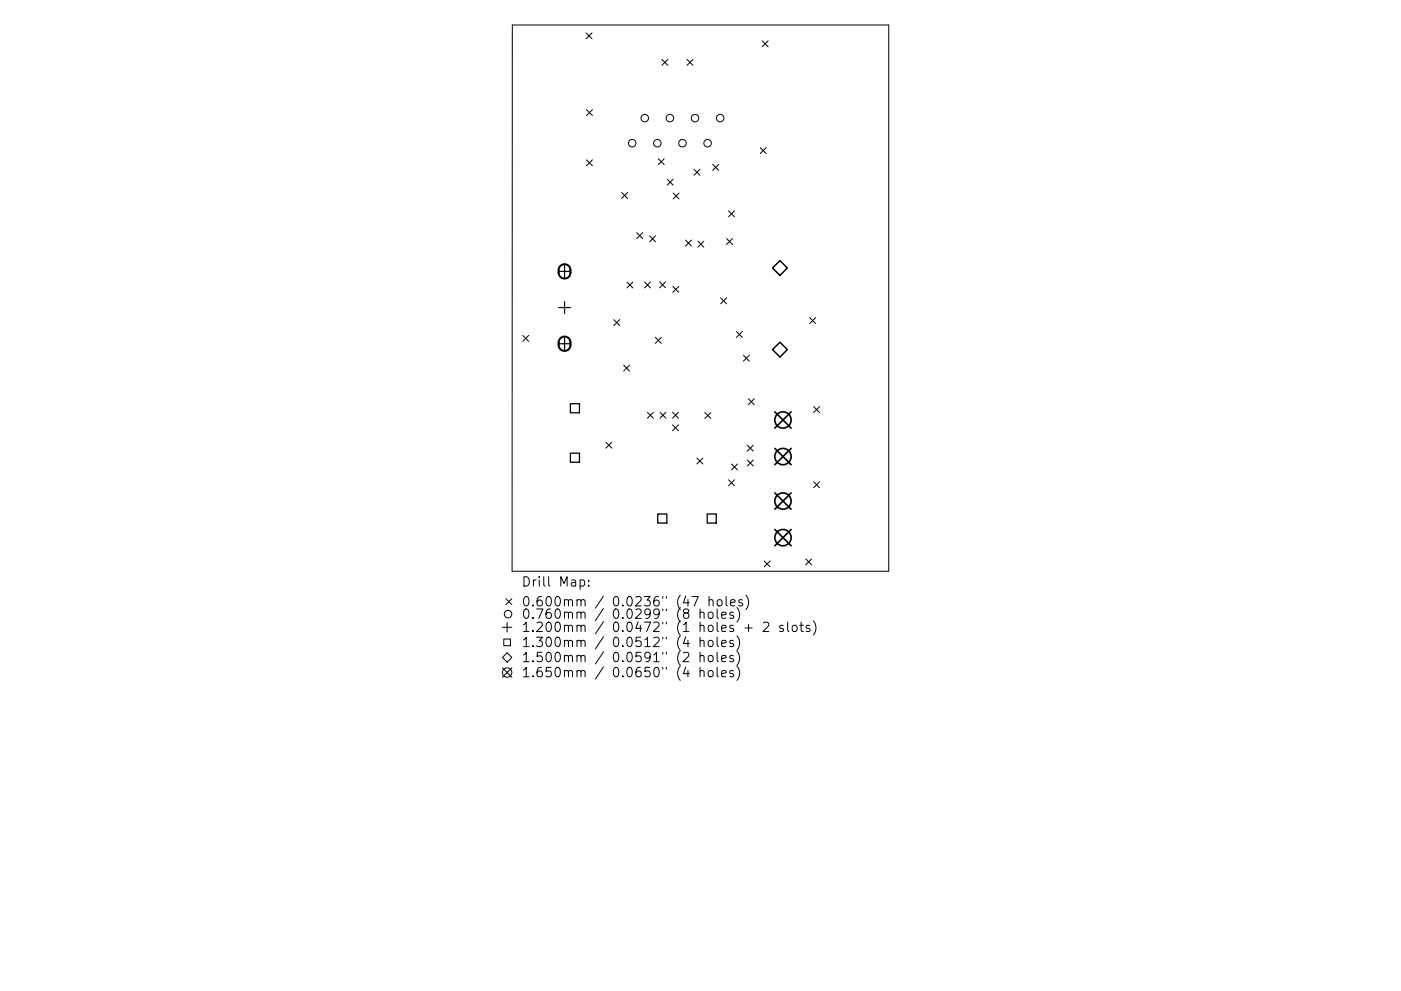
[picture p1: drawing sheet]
<svg xmlns="http://www.w3.org/2000/svg" width="297mm" height="210mm" viewBox="0 0 297 210" stroke-linecap="round" stroke-linejoin="round" font-family="sans-serif">
<defs><g id="words">
<g font-size="2.8">
<text x="110.5" y="124.5">Drill Map:</text>
<text x="110.5" y="128.7">0.600mm / 0.0236&quot; (47 holes)</text>
<text x="110.5" y="131.3">0.760mm / 0.0299&quot; (8 holes)</text>
<text x="110.5" y="134.1">1.200mm / 0.0472&quot; (1 holes + 2 slots)</text>
<text x="110.5" y="137.3">1.300mm / 0.0512&quot; (4 holes)</text>
<text x="110.5" y="140.5">1.500mm / 0.0591&quot; (2 holes)</text>
<text x="110.5" y="143.7">1.650mm / 0.0650&quot; (4 holes)</text>
</g>
</g></defs>
<g fill="none" stroke="#000" stroke-width=".21">
<path d="M108.6 5.3h79.8v115.9h-79.8zM124.3 7l1.2 1.2M125.5 7l-1.2 1.2M140.3 12.6l1.3 1.3M141.6 12.6l-1.3 1.3M145.7 12.6l1.2 1.3M146.9 12.6l-1.2 1.3M161.6 8.7l1.3 1.2M162.9 8.7l-1.3 1.2M124.3 23.3l1.3 1.2M124.3 33.9l1.3 1.3M125.6 23.3l-1.3 1.2"/>
<path d="M125.6 33.9l-1.3 1.3M139.6 33.7l1.2 1.2M140.8 33.7l-1.2 1.2M141.5 38l1.2 1.3M142.7 38l-1.2 1.3M147.1 35.9l1.3 1.3M148.4 35.9l-1.3 1.3M151.1 34.9l1.3 1.2M152.4 34.9l-1.3 1.2M161.2 31.3l1.2 1.3M162.4 31.3l-1.2 1.3M131.8 40.8l1.3 1.3"/>
<path d="M132.9 59.8l1.3 1.3M133.1 40.8l-1.3 1.3M134.2 59.8l-1.3 1.3M135 49.4l1.3 1.2M136.3 49.4l-1.3 1.2M136.7 59.8l1.2 1.3M137.7 50l1.3 1.3M137.9 59.8l-1.2 1.3M139 50l-1.3 1.3M139.8 59.8l1.3 1.3M141.1 59.8l-1.3 1.3M142.7 41l1.3 1.2"/>
<path d="M144 41l-1.3 1.2M145.3 50.9l1.3 1.3M146.6 50.9l-1.3 1.3M148 51.2l1.2 1.2M149.2 51.2l-1.2 1.2M154 50.6l1.3 1.3M154.5 44.7l1.2 1.3M155.3 50.6l-1.3 1.3M155.7 44.7l-1.2 1.3M110.8 71.2l1.3 1.2M112.1 71.2l-1.3 1.2M130.1 67.8l1.3 1.3"/>
<path d="M131.4 67.8l-1.3 1.3M132.2 77.5l1.3 1.2M133.5 77.5l-1.3 1.2M138.9 71.6l1.3 1.2M140.2 71.6l-1.3 1.2M142.6 60.8l1.3 1.2M143.9 60.8l-1.3 1.2M152.8 63.2l1.2 1.3M154 63.2l-1.2 1.3M156.1 70.3l1.3 1.3M157.4 70.3l-1.3 1.3M157.6 75.4l1.3 1.2"/>
<path d="M158.9 75.4l-1.3 1.2M171.7 67.4l1.2 1.3M172.9 67.4l-1.2 1.3M128.5 93.8l1.2 1.3M129.7 93.8l-1.2 1.3M137.3 87.5l1.2 1.2M138.5 87.5l-1.2 1.2M139.9 87.5l1.3 1.2M141.2 87.5l-1.3 1.2M142.6 87.5l1.3 1.2M142.6 90.1l1.3 1.3M143.9 87.5l-1.3 1.2"/>
<path d="M143.9 90.1l-1.3 1.3M147.8 97.2l1.2 1.2M149 97.2l-1.2 1.2M149.4 87.5l1.3 1.3M150.7 87.5l-1.3 1.3M155.1 98.4l1.3 1.3M156.4 98.4l-1.3 1.3M158.5 94.5l1.2 1.2M158.5 97.6l1.2 1.3M158.7 84.6l1.2 1.3M159.7 94.5l-1.2 1.2M159.7 97.6l-1.2 1.3"/>
<path d="M159.9 84.6l-1.2 1.3M172.5 86.3l1.3 1.2M173.8 86.3l-1.3 1.2M154.5 101.8l1.2 1.3M155.7 101.8l-1.2 1.3M162 119l1.3 1.3M163.3 119l-1.3 1.3M170.8 118.6l1.3 1.2M172.1 118.6l-1.3 1.2M172.5 102.2l1.3 1.3M173.8 102.2l-1.3 1.3M106.5 139.5l1-1 1 1-1 1z"/>
<path d="M106.5 133.1h2M106.8 135.6h1.4v1.4h-1.4zM107.3 127l1.2 1.3M107.5 132.1v2M108.5 127l-1.2 1.3M123 123.1l.6-.1 .4 .4v.6l-.2 .3h-.8M124.8 124.2v.2M124.8 123.1v.2M146.7 126.6h1.3l-.8 2M148.4 130.1a.5 .5 0 0 1 .9 0v1.1M148.4 136a.5 .5 0 0 1 .9 .1v1.1M148.4 139.2a.5 .5 0 0 1 .9 .1v1.1"/>
<path d="M148.4 129.2v2M148.4 135.2v2M148.4 138.4v2M150.2 130.1a.54 .54 0 0 1 .6-.2 .54 .54 0 0 1 .4 .3v.6a.54 .54 0 0 1-.5 .4 .54 .54 0 0 1-.6-.4zM150.2 136a.54 .54 0 0 1 .6-.2 .54 .54 0 0 1 .4 .4v.6a.54 .54 0 0 1-.5 .4 .54 .54 0 0 1-.6-.4zM150.2 139.2a.54 .54 0 0 1 .6-.2 .54 .54 0 0 1 .4 .4v.6a.54 .54 0 0 1-.5 .4 .54 .54 0 0 1-.6-.4zM150.3 127.4l.3-.2 .5 .1 .1 1.3M150.3 126.6v2M152 129.2v1.7l.3 .3M152 135.2v1.7l.3 .3M152 138.4v1.7l.3 .3M152.1 127.4l.3-.2a.54 .54 0 0 1 .7 .4v.6a.54 .54 0 0 1-.5 .4 .54 .54 0 0 1-.6-.4z"/>
<path d="M153 130.5l1-.2-.1-.3-.6-.1-.3 .2 .1 1h.8M153 136.5l1-.2-.1-.3-.6-.1-.3 .2 .1 1h.8M153 139.7l1-.2-.1-.3-.6-.1-.3 .2 .1 1h.8M154 126.6v1.7l.2 .3M154.9 127.9l1-.2-.1-.4-.6-.1-.3 .3 .1 1h.8M155.5 130l-.5-.1-.3 .2 .1 .3 .7 .2v.5h-.8M155.5 136l-.5-.1-.3 .2 .1 .3 .7 .2v.5h-.8M155.5 139.2l-.5-.1-.3 .2 .1 .3 .7 .2v.5h-.8M156.2 128.9a2.29 2.29 0 0 1 0 3.1M156.2 134.9a2.29 2.29 0 0 1 0 3.1M156.2 138.1a2.29 2.29 0 0 1 0 3.1M157.4 127.3l-.5-.1-.3 .3 .1 .3 .7 .2v.5h-.8"/>
<path d="M158 133.2h1.5M158.1 126.3a2.29 2.29 0 0 1 0 3M158.7 132.5v1.5M161.9 132.2l.2-.2 .7 .1a.54 .54 0 0 1 .1 .7l-1.1 1.2h1.2M166 132.8l-.4-.1-.3 .2 .1 .3 .6 .2v.5h-.7M167 132v1.7l.3 .3M168 132.8a.54 .54 0 0 1 .6-.2 .54 .54 0 0 1 .4 .4v.6a.54 .54 0 0 1-.5 .4 .54 .54 0 0 1-.5-.4zM169.6 132.7h.7M169.9 132v1.7l.1 .2 .3 .1M171.7 132.8l-.5-.1-.3 .2 .1 .3 .7 .2v.5h-.8M172.4 131.7a2.29 2.29 0 0 1 0 3.1M106.5 141.7l2 2"/>
<path d="M108.5 141.7l-2 2M148.4 142.4l.3-.1 .5 .1 .1 1.2M148.4 141.6v2M150.2 142.4l.3-.1 .5 .1 .2 .2v.6a.54 .54 0 0 1-.5 .4 .54 .54 0 0 1-.6-.4zM152 141.6v1.7l.3 .3M153 142.9l1-.2-.1-.3-.6-.1-.3 .2 .1 1h.8M155.5 142.4l-.5-.1-.3 .2 .1 .3 .7 .2v.5h-.8M156.2 141.3a2.29 2.29 0 0 1 0 3.1"/>
<circle cx="134" cy="30.4" r=".8"/>
<circle cx="136.7" cy="25.1" r=".8"/>
<circle cx="139.4" cy="30.4" r=".8"/>
<circle cx="142" cy="25.1" r=".8"/>
<circle cx="144.7" cy="30.4" r=".8"/>
<circle cx="147.4" cy="25.1" r=".8"/>
<circle cx="150" cy="30.4" r=".8"/>
<circle cx="152.7" cy="25.1" r=".8"/>
<circle cx="107.7" cy="130.3" r=".8"/>
<circle cx="107.5" cy="142.7" r="1"/>
</g>
<path d="M118.4 57.6h2.6M119.7 56.3v2.5M118.4 65.3h2.6M118.4 72.9h2.6M119.7 64v2.5M119.7 71.7v2.5" fill="none" stroke="#000" stroke-width=".25"/>
<path d="M118.8 56.4a1.26 1.26 0 0 1 1.4-.2 1.26 1.26 0 0 1 .8 1.1v.5a1.26 1.26 0 0 1-1.3 1.3 1.26 1.26 0 0 1-1.3-1.3l.1-.8zM118.8 71.8a1.26 1.26 0 0 1 1.4-.3 1.26 1.26 0 0 1 .8 1.2v.5a1.26 1.26 0 0 1-1.3 1.3 1.26 1.26 0 0 1-1.3-1.3l.1-.9z" fill="none" stroke="#000" stroke-width=".42"/>
<path d="M120.9 85.7h2v1.9h-2zM120.9 96.1h2v2h-2zM139.5 109h1.9v2h-1.9zM149.9 109h2v2h-2z" fill="none" stroke="#000" stroke-width=".27"/>
<path d="M163.8 56.9l1.6-1.6 1.5 1.6-1.5 1.5zM165.4 72.6l1.5 1.6-1.5 1.5-1.6-1.5z" fill="none" stroke="#000" stroke-width=".31"/>
<g fill="none" stroke="#000" stroke-width=".35">
<path d="M164.3 87.4l3.4 3.4M164.3 95.1l3.4 3.5M167.7 87.4l-3.4 3.4M167.7 95.1l-3.4 3.5M164.3 104.6l3.4 3.4M164.3 112.3l3.4 3.5M167.7 104.6l-3.4 3.4M167.7 112.3l-3.4 3.5"/>
<circle cx="166" cy="89.1" r="1.73"/>
<circle cx="166" cy="96.9" r="1.73"/>
<circle cx="166" cy="114.1" r="1.73"/>
<circle cx="166" cy="106.3" r="1.73"/>
</g>
<use href="#words"/>
</svg>
